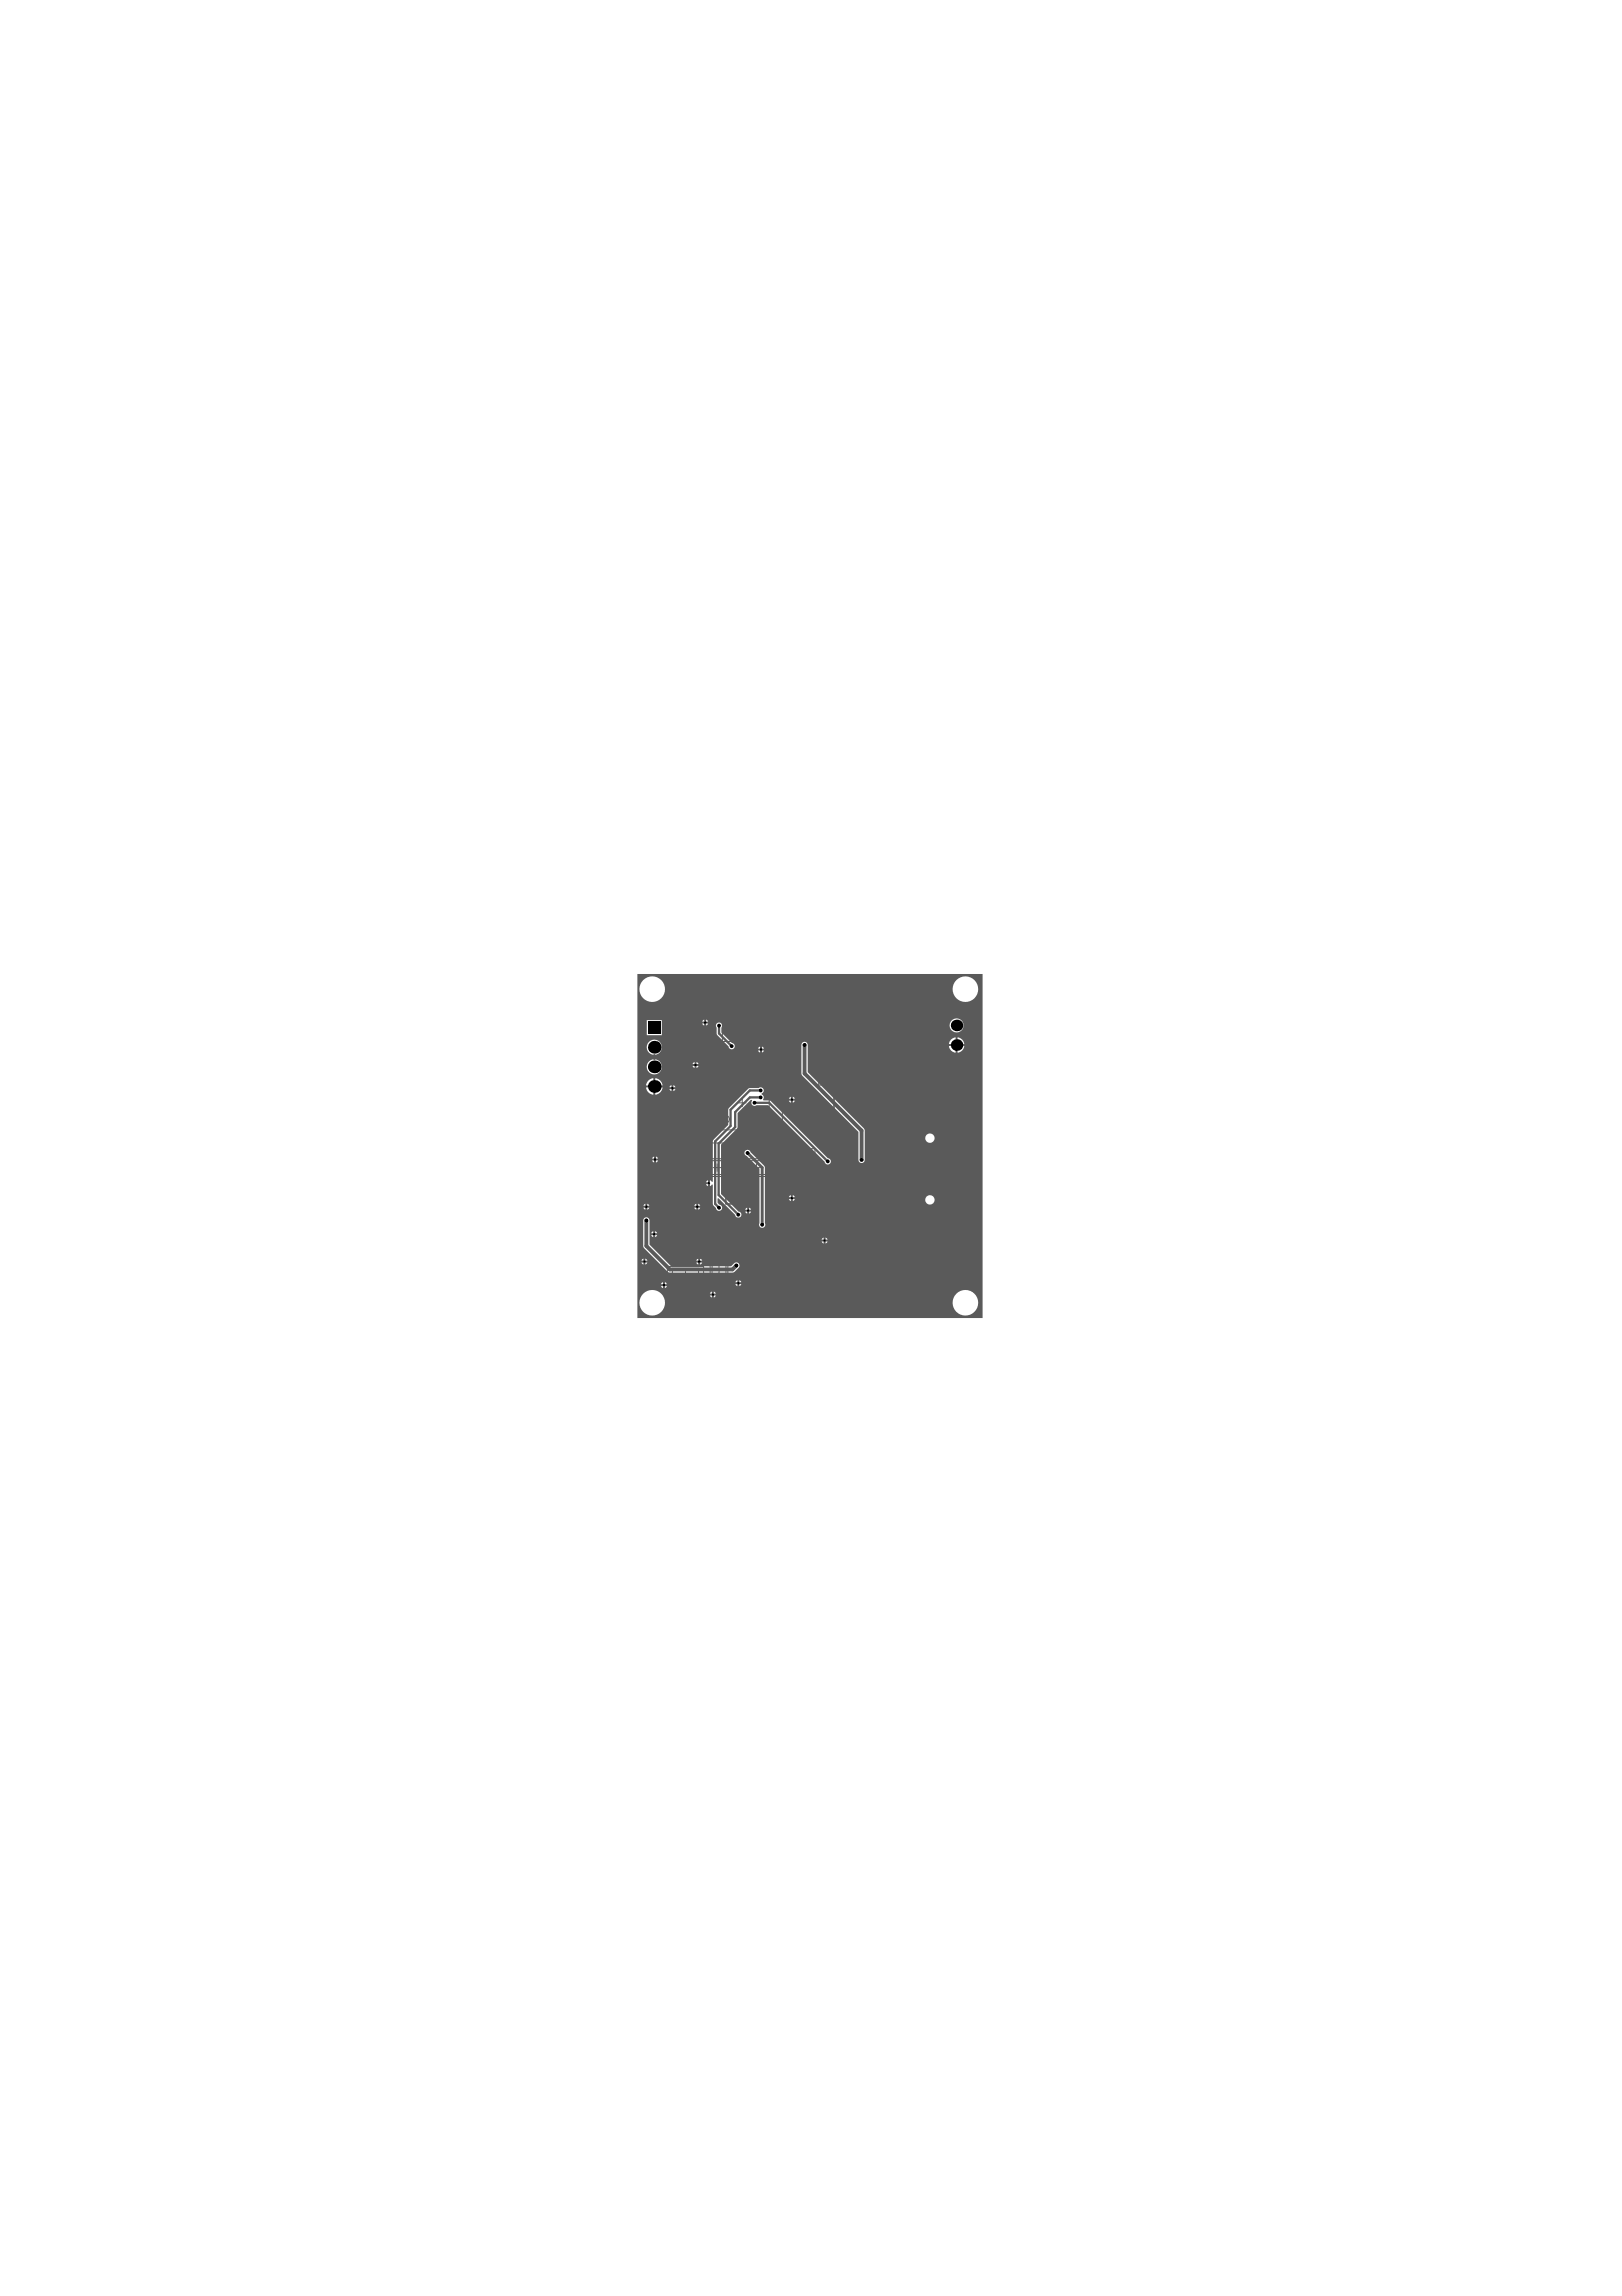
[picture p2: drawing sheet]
<svg xmlns="http://www.w3.org/2000/svg" width="210mm" height="297mm" viewBox="0 0 210 297" stroke-linecap="round" stroke-linejoin="round" font-family="sans-serif">
<g fill="none" stroke="#5a5a5a" stroke-width=".13">
<path d="M83.2 131.4h3v10.7h-3zM83.4 131.7h2.5v10.1h-2.5zM84.3 136.8h.7M84.7 136.4v.7M87.4 134.9h4.7v2.3h-4.7zM88 139.2h2.2v4.5h-2.2zM88 135.2h3.4v1.8h-3.4zM88.2 139.9h1.7v3.2h-1.7zM89.2 136.1h1M89.7 135.6v1M90.9 137.5h10.3v10.4h-10.3zM91.8 129.5h4.7v2.3h-4.7z"/>
<path d="M92.5 129.7h3.4v1.8h-3.4zM92.6 139.2h6.9v7h-6.9zM93.5 132.1h3v2.6h-3zM93.7 130.6h1M94.2 130.1v1M96.8 130.4h2.3v4.7h-2.3zM97.1 131.1h1.8v3.4h-1.8zM97.5 132.8h1M98 132.3v1M99.5 132.4h2.3v4.7h-2.3zM99.7 133h1.8v3.4h-1.8zM100.1 134.7h1"/>
<path d="M100.6 134.2v1M103.1 129.2h2.2v4.9h-2.2zM103.3 129.9h1.7v3.4h-1.7zM103.7 131.6h1M104.2 131.1v1M105.5 126.5h6.9v11.3h-6.9zM106 138.2h4.9v2.2h-4.9zM106.7 138.4h3.4v1.7h-3.4zM107.9 139.3h1M108.4 138.8v1M108.5 132.2h1M109 131.7v1"/>
<path d="M111.4 138.3h4.7v2.3h-4.7zM112.1 138.6h3.4v1.8h-3.4zM112.6 126.5h6.9v11.3h-6.9zM113.3 139.5h1M113.8 139v1M115.6 132.2h1M116.1 131.7v1M117 138.5h4.7v2.3h-4.7zM117.6 138.7h3.4v1.8h-3.4zM118.8 139.6h1M119.3 139.1v1M84.8 155.2h4.7v2.3h-4.7z"/>
<path d="M85.1 144.1h4.7v2.3h-4.7zM85.1 146.6h4.7v2.3h-4.7zM85.5 155.5h3.4v1.8h-3.4zM85.6 150.1h1.9v3.8h-1.9zM85.7 144.3h3.4v1.8h-3.4zM85.7 146.9h3.4v1.7h-3.4zM85.9 150.9h1.3v2.2h-1.3zM86.1 152h1M86.2 157.6h5.2v5.2h-5.2zM86.6 151.5v1M86.7 156.4h1M86.9 147.7h1"/>
<path d="M86.9 145.2h1M87.2 155.9v1M87.4 144.7v1M87.4 147.3v.9M88 150.1h1.9v3.4h-1.9zM88.3 150.7h1.3v2.2h-1.3zM88.5 151.8h1M88.6 141.5h1M88.8 159.7v1M89 151.3v1M89.1 141v1M90.5 149.9h4.6v2.3h-4.6z"/>
<path d="M91.1 150.2h3.4v1.8h-3.4zM92 156.8h2.1v4.5h-2.1zM92.2 157.5h1.7v3.2h-1.7zM92.3 151.1h1M92.5 159.1h1M92.8 150.6v1M93 158.6v1M93.9 152.6h3.8l.1-.1v3.3h-3.9zM94.5 157.6h2.2v4.5h-2.2zM94.8 158.2h1.6v3.3h-1.6zM95.1 159.8h1M95.5 149.9h4.7v2.3h-4.7z"/>
<path d="M95.6 142.7h1M95.6 159.3v1M96.1 142.2v1M96.2 150.2h3.4v1.8h-3.4zM97.4 151.1h1M97.9 150.6v1M99.2 156.6h2.3v4.7h-2.3zM99.4 157.3h1.8v3.4h-1.8zM99.8 159h1M100.3 158.5v1M100.6 149h2.3v4.7h-2.3zM100.8 149.7h1.8v3.4h-1.8z"/>
<path d="M101.2 151.4h1M101.7 150.9v1M102 156.8h2.2v4.5h-2.2zM102.3 157.4h1.6v3.3h-1.6zM102.6 159h1M103.1 158.5v1M103.2 148.6h2.3v4.7h-2.3zM103.4 149.3h1.8v3.4h-1.8zM103.8 151h1M104.3 150.5v1M107.9 141.9h16.9l.2 .2v16.6h-17.1zM86.4 163.8h4.7v2.3h-4.7z"/>
<path d="M86.5 166.4h4.7v2.3h-4.7zM87 164.1h3.4v1.8h-3.4zM87.2 166.6h3.4v1.8h-3.4zM88.2 165h1M88.3 160.2h1M88.4 167.5h1M88.7 164.5v1M88.9 167v1M91.9 161.9h2.3v4.7h-2.3zM92.1 162.6h1.8v3.4h-1.8zM92.5 164.3h1M93 163.8v1"/>
<path d="M97.1 161.9h10.9v7.1h-10.9z"/>
<circle cx="84.7" cy="136.8" r=".25"/>
</g>
<g fill="#5a5a5a">
<path d="M109.3 138.4h.8v1.7h-.8z" fill-rule="evenodd"/>
<path d="M103.3 132.5h1.7v.9h-1.7z" fill-rule="evenodd"/>
</g>
<g fill="none" stroke="#5a5a5a" stroke-width=".13">
<path d="M93.9 152.4h3.9v3.4h-3.9zM107.9 142h17v17h-17z"/>
<circle cx="93.9" cy="144.8" r=".5"/>
</g>
<g fill="none" stroke="#5a5a5a" stroke-width=".25">
<path d="M120 130.1h6.6v7.6h-6.6z"/>
<circle cx="97.3" cy="153.1" r=".1"/>
</g>
<path d="M82.5 126h44.7v44.5h-44.7zM123.3 128a1.66 1.66 0 0 0 3.3 0 1.66 1.66 0 0 0-3.3 0zM82.7 128a1.7 1.7 0 0 0 3.4 0 1.7 1.7 0 0 0-3.4 0zM91.4 131.9v.3h.2zM91 132l-.1 .2h.2v-.3zM91.4 132.4v.3l.2-.3zM90.9 132.4l.2 .3v-.3zM122.9 132.7a.91 .91 0 0 0 1.8 0 .91 .91 0 0 0-1.8 0zM83.7 132v1.9h1.9v-1.9zM123.9 134.2v.9h.9a.97 .97 0 0 0-.9-.9zM123.1 134.5l-.3 .6h.9v-.9zM98.6 135.4v.3h.3zM98.2 135.5l-.1 .2h.3v-.3zM92.8 132.4a.4 .4 0 0 0-.1 .6l.1 .8 1.5 1.6a.41 .41 0 0 0 .4 .4 .41 .41 0 0 0 .4-.4 .41 .41 0 0 0-.4-.5l-1.3-1.3v-.6a.41 .41 0 0 0-.1-.6 .41 .41 0 0 0-.5 0zM98.6 135.9v.3l.3-.3zM98.1 135.9l.3 .3v-.3zM123.9 135.3v.9a.97 .97 0 0 0 .9-.9zM122.8 135.3a.97 .97 0 0 0 .9 .9v-.9zM83.7 135.5a1 1 0 0 0 2 0 1 1 0 0 0-2 0zM90.1 137.4v.3h.3zM89.7 137.5l-.1 .2h.3v-.3zM90.1 137.9v.3l.3-.3zM89.6 137.9l.3 .3v-.3zM83.7 138a1 1 0 0 0 2 0 1 1 0 0 0-2 0zM84.8 139.5v.9h.9a1.04 1.04 0 0 0-.9-.9zM83.9 139.8l-.3 .6h.9v-.9zM87.1 140.4v.2h.3zM86.7 140.5l-.1 .1h.3v-.2zM87.1 140.9v.3l.3-.3zM86.6 140.9l.3 .3v-.3zM84.8 140.7v.9a1.04 1.04 0 0 0 .9-.9zM83.6 140.7a1.04 1.04 0 0 0 .9 .9v-.9zM102.6 141.9v.2h.3zM102.2 142l-.1 .1h.2v-.2zM102.6 142.4v.3l.3-.3zM102.1 142.4l.2 .3v-.3zM119.7 147.2a.65 .65 0 0 0 1.3 0 .65 .65 0 0 0-1.3 0zM84.9 149.6v.3h.3zM84.5 149.7l-.1 .2h.2v-.3zM84.9 150.1v.3l.3-.3zM84.4 150.1l.2 .3v-.3zM103.8 134.9l-.1 .3v3.8l7.4 7.4v3.7a.41 .41 0 0 0 .4 .4 .41 .41 0 0 0 .4-.4v-4l-7.4-7.4v-3.5a.41 .41 0 0 0-.2-.4 .41 .41 0 0 0-.5 .1zM96.8 140.9l-2.5 2.5-.1 .2v1.9l-1.9 2-.1 5.4h-.1l-.2-.2v.8l.2-.3 .1 .1v2.5l.4 .5a.41 .41 0 0 0 .5 .4 .41 .41 0 0 0 .4-.4 .41 .41 0 0 0-.4-.5l-.2-.2v-.5l.1-.1 2.1 2.2a.41 .41 0 0 0 .5 .4 .41 .41 0 0 0 .4-.4 .41 .41 0 0 0-.4-.5l-2.3-2.2v-6.4l2.1-2.2 .1-1.9 1.7-1.7h.1v.1a.4 .4 0 0 0 0 .6 .4 .4 0 0 0 .6 0h1.5l7.3 7.3a.41 .41 0 0 0 .5 .4 .41 .41 0 0 0 .3-.5 .41 .41 0 0 0-.4-.4l-7.4-7.3-.2-.1h-.7l-.1-.2a.4 .4 0 0 0-.1-.6v-.1a.4 .4 0 0 0 .2-.6 .4 .4 0 0 0-.6-.1h-1.2zM91.5 152.8l-.1 .1h.2v-.2zM91.4 153.2l.2 .3v-.3zM102.6 154.6v.3h.3zM102.2 154.7l-.1 .2h.2v-.3zM102.6 155.1v.3l.3-.3zM102.1 155.1l.2 .3v-.3zM119.7 155.2a.65 .65 0 0 0 1.3 0 .65 .65 0 0 0-1.3 0zM90.4 155.7v.3h.2zM89.9 155.8l-.1 .2h.3v-.3zM83.8 155.7v.3h.2zM83.4 155.8l-.1 .2h.2v-.3zM96.9 156.2v.3h.3zM96.5 156.3l-.1 .2h.3v-.3zM90.4 156.2v.3l.2-.3zM89.8 156.2l.3 .3v-.3zM83.8 156.2v.3l.2-.3zM83.3 156.2l.2 .3v-.3zM96.9 156.8v.2l.3-.2zM96.4 156.8l.3 .2v-.2zM96.5 148.9a.4 .4 0 0 0 .1 .6l1.7 1.7v7a.4 .4 0 0 0 .3 .7 .4 .4 0 0 0 .4-.7v-7.3l-1.9-1.9a.41 .41 0 0 0-.6-.1zM84.8 159.3v.2h.2zM84.4 159.4l-.1 .1h.2v-.2zM84.8 159.8v.3l.2-.3zM84.3 159.8l.2 .3v-.3zM106.8 160.1v.3h.3zM106.4 160.2l-.1 .2h.3v-.3zM106.8 160.6v.3l.3-.3zM106.3 160.6l.3 .3v-.3zM90.6 162.8v.3h.3zM90.2 162.9l-.1 .2h.3v-.3zM83.5 162.8v.3h.3zM83.1 162.9l-.1 .2h.3v-.3zM90.6 163.3v.3l.3-.3zM90.1 163.3l.3 .3v-.3zM83.5 163.3v.3l.3-.3zM83 163.3l.3 .3v-.3zM83.4 157.6l-.2 .3 .1 3.4 3.2 3.3h8.3a1.4 1.4 0 0 0 .9-.7 .41 .41 0 0 0-.2-.5 .41 .41 0 0 0-.5 0l-.4 .4h-7.7l-2.8-2.8v-3.1a.41 .41 0 0 0-.3-.4 .41 .41 0 0 0-.4 .1zM95.7 165.6v.3h.2zM95.3 165.7l-.1 .2h.2v-.3zM86 165.9v.2h.3zM85.6 166l-.1 .1h.3v-.2zM95.7 166.1v.3l.2-.3zM95.2 166.1l.2 .3v-.3zM86 166.4v.2l.3-.2zM85.5 166.4l.3 .2v-.2zM92.4 167.1v.3h.2zM92 167.2l-.1 .2h.2v-.3zM92.4 167.6v.3l.2-.3zM91.9 167.6l.2 .3v-.3zM123.3 168.5a1.66 1.66 0 0 0 3.3 0 1.66 1.66 0 0 0-3.3 0zM82.7 168.5a1.7 1.7 0 0 0 3.4 0 1.7 1.7 0 0 0-3.4 0z" fill="#5a5a5a"/>
<path d="M93 132.7v1l1.7 1.6M97.6 142.7h1.9l7.6 7.6M98.4 141.1h-1.4l-2.5 2.5v2.1l-1.9 2v8.1l.4 .4M98.4 142h-1.4l-1.9 1.9v1.9l-2.1 2.2v6.6l2.5 2.5" fill="none" stroke="#5a5a5a" stroke-width=".3"/>
<path d="M104.1 135.2v3.7l7.4 7.4v3.8M83.6 157.9v3.3l3.1 3h8.1l.5-.5" fill="none" stroke="#5a5a5a" stroke-width=".5"/>
<path d="M96.7 149.2l1.9 1.9v7.3" fill="none" stroke="#5a5a5a" stroke-width=".38"/>
<g fill="#000">
<circle cx="84.7" cy="135.5" r=".82"/>
<circle cx="84.7" cy="138" r=".82"/>
<circle cx="90" cy="137.8" r=".15"/>
<circle cx="91.3" cy="132.3" r=".15"/>
<circle cx="93" cy="132.7" r=".25"/>
<circle cx="94.7" cy="135.3" r=".25"/>
<circle cx="98.5" cy="135.8" r=".15"/>
<circle cx="104.1" cy="135.2" r=".25"/>
<circle cx="123.8" cy="135.2" r=".75"/>
<circle cx="123.8" cy="132.7" r=".75"/>
<circle cx="83.6" cy="157.9" r=".25"/>
<circle cx="83.6" cy="156.1" r=".15"/>
<circle cx="84.7" cy="159.7" r=".15"/>
<circle cx="84.7" cy="140.6" r=".82"/>
<circle cx="84.8" cy="150" r=".15"/>
<circle cx="87" cy="140.8" r=".15"/>
<circle cx="90.2" cy="156.1" r=".15"/>
<circle cx="91.7" cy="153.1" r=".15"/>
<circle cx="93" cy="156.2" r=".25"/>
<circle cx="95.5" cy="157.1" r=".25"/>
<circle cx="96.7" cy="149.2" r=".25"/>
<circle cx="96.8" cy="156.6" r=".15"/>
<circle cx="97.6" cy="142.7" r=".25"/>
<circle cx="98.4" cy="142" r=".25"/>
<circle cx="98.4" cy="141.1" r=".25"/>
<circle cx="98.6" cy="158.4" r=".25"/>
<circle cx="102.5" cy="142.3" r=".15"/>
<circle cx="102.5" cy="155" r=".15"/>
<circle cx="107.1" cy="150.3" r=".25"/>
<circle cx="111.5" cy="150.1" r=".25"/>
<circle cx="83.4" cy="163.2" r=".15"/>
<circle cx="85.9" cy="166.3" r=".15"/>
<circle cx="90.5" cy="163.2" r=".15"/>
<circle cx="92.3" cy="167.5" r=".15"/>
<circle cx="95.3" cy="163.7" r=".25"/>
<circle cx="95.5" cy="166" r=".15"/>
<circle cx="106.7" cy="160.5" r=".15"/>
</g>
<path d="M83.8 132.1h1.7v1.7h-1.7z" fill-rule="evenodd" fill="#000"/>
</svg>
